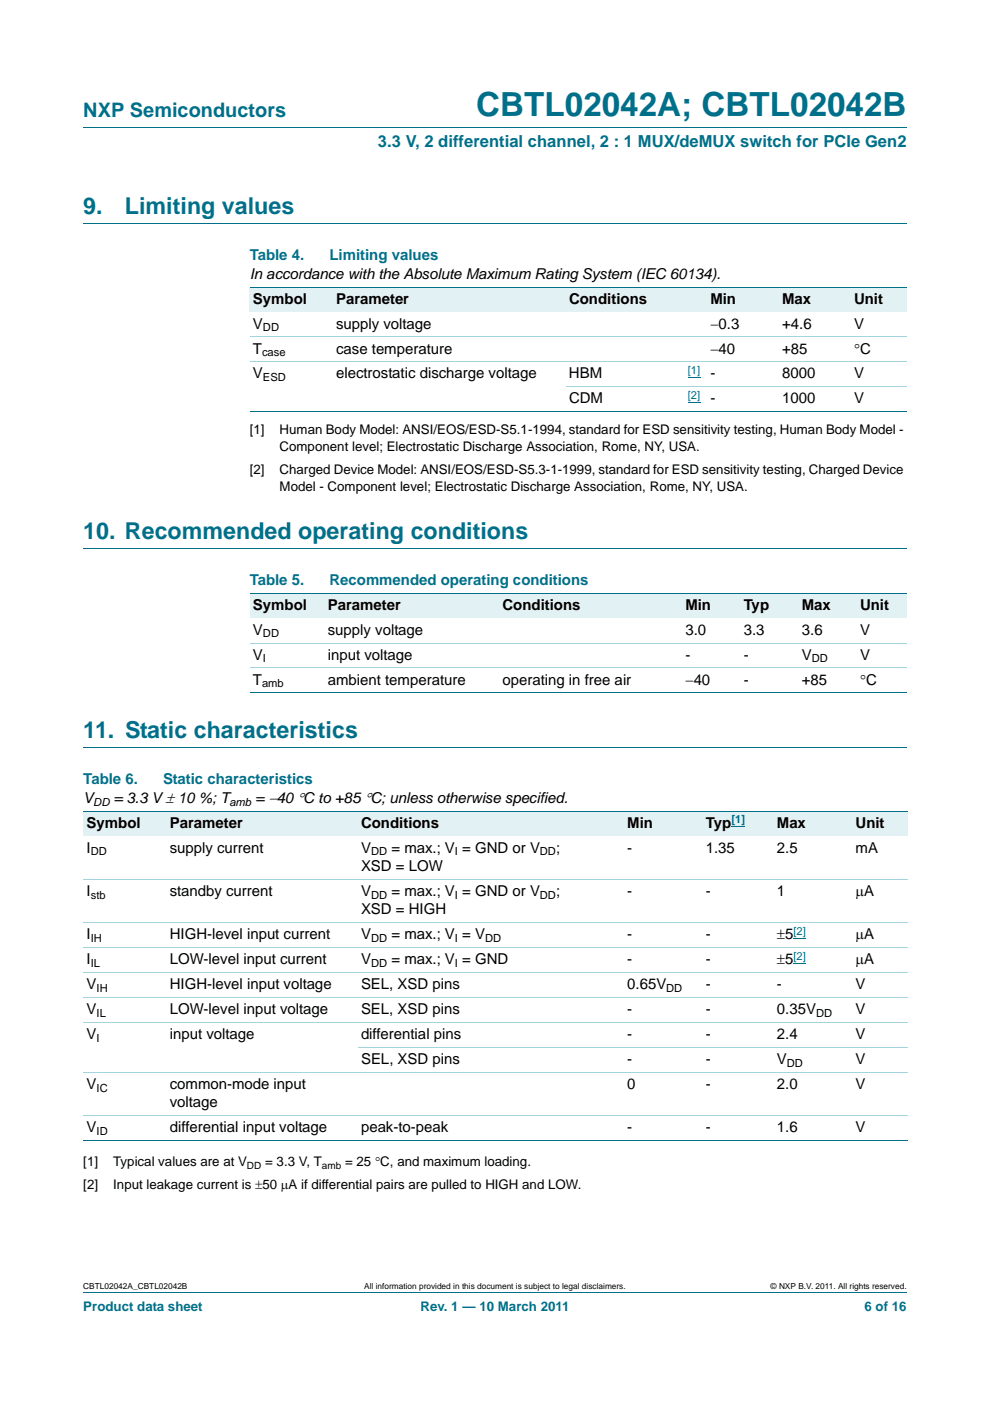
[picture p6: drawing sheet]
<svg xmlns="http://www.w3.org/2000/svg" width="210mm" height="297mm" viewBox="0 0 210 297" stroke-linecap="round" stroke-linejoin="round" font-family="sans-serif">
<defs><g id="words">
<text font-size="7" fill="#00708a" x="101" y="24.6">CBTL02042A; CBTL02042B</text>
<g font-size="4.9" fill="#00708a">
<text x="17.7" y="45.4">9.</text>
<text x="26.5" y="45.4">Limiting values</text>
<text x="17.7" y="114.2">10. Recommended operating conditions</text>
<text x="17.7" y="156.6">11. Static characteristics</text>
</g>
<text font-size="4.2" fill="#00708a" x="17.7" y="24.9">NXP Semiconductors</text>
<text font-size="3.5" fill="#00708a" x="80.2" y="31.1">3.3 V, 2 differential channel, 2 : 1 MUX/deMUX switch for PCIe Gen2</text>
<g font-size="3.2" fill="#00708a">
<text x="53" y="55.2">Table 4.</text>
<text x="69.9" y="55.2">Limiting values</text>
<text x="53" y="124">Table 5.</text>
<text x="69.9" y="124">Recommended operating conditions</text>
<text x="17.7" y="166.3">Table 6.</text>
<text x="34.6" y="166.3">Static characteristics</text>
</g>
<g font-size="3.2">
<text x="53" y="59.1">In accordance with the Absolute Maximum Rating System (IEC 60134).</text>
<text x="53.7" y="64.4">Symbol</text>
<text x="71.3" y="64.4">Parameter</text>
<text x="120.7" y="64.4">Conditions</text>
<text x="150.7" y="64.4">Min</text>
<text x="165.9" y="64.4">Max</text>
<text x="181.1" y="64.4">Unit</text>
<text x="53.7" y="69.7">V</text>
<text x="71.3" y="69.7">supply voltage</text>
<text x="150.7" y="69.7">−0.3</text>
<text x="165.9" y="69.7">+4.6</text>
<text x="181.1" y="69.7">V</text>
<text x="53.7" y="75">T</text>
<text x="71.3" y="75">case temperature</text>
<text x="150.7" y="75">−40</text>
<text x="165.9" y="75">+85</text>
<text x="181.1" y="75">°C</text>
<text x="53.7" y="80.2">V</text>
<text x="71.3" y="80.2">electrostatic discharge voltage</text>
<text x="120.7" y="80.2">HBM</text>
<text x="150.7" y="80.2">-</text>
<text x="165.9" y="80.2">8000</text>
<text x="181.1" y="80.2">V</text>
<text x="120.7" y="85.5">CDM</text>
<text x="150.7" y="85.5">-</text>
<text x="165.9" y="85.5">1000</text>
<text x="181.1" y="85.5">V</text>
<text x="53.7" y="129.3">Symbol</text>
<text x="69.5" y="129.3">Parameter</text>
<text x="106.6" y="129.3">Conditions</text>
<text x="145.4" y="129.3">Min</text>
<text x="157.7" y="129.3">Typ</text>
<text x="170.1" y="129.3">Max</text>
<text x="182.4" y="129.3">Unit</text>
<text x="53.7" y="134.6">V</text>
<text x="69.5" y="134.6">supply voltage</text>
<text x="145.4" y="134.6">3.0</text>
<text x="157.8" y="134.6">3.3</text>
<text x="170.1" y="134.6">3.6</text>
<text x="182.4" y="134.6">V</text>
<text x="53.7" y="139.9">V</text>
<text x="69.5" y="139.9">input voltage</text>
<text x="145.4" y="139.9">-</text>
<text x="157.7" y="139.9">-</text>
<text x="170.1" y="139.9">V</text>
<text x="182.4" y="139.9">V</text>
<text x="53.7" y="145.2">T</text>
<text x="69.5" y="145.2">ambient temperature</text>
<text x="106.6" y="145.2">operating in free air</text>
<text x="145.4" y="145.2">−40</text>
<text x="157.7" y="145.2">-</text>
<text x="170.1" y="145.2">+85</text>
<text x="182.4" y="145.2">°C</text>
<text x="17.7" y="170.2">V</text>
<text x="24.1" y="170.2">= 3.3 V± 10 %; T</text>
<text x="54.2" y="170.2">= −40 °C to +85 °C; unless otherwise specified.</text>
<text x="18.4" y="175.5">Symbol</text>
<text x="36" y="175.5">Parameter</text>
<text x="76.6" y="175.5">Conditions</text>
<text x="133" y="175.5">Min</text>
<text x="149.7" y="175.5">Typ</text>
<text x="164.8" y="175.5">Max</text>
<text x="181.5" y="175.5">Unit</text>
<text x="18.4" y="180.8">I</text>
<text x="36" y="180.8">supply current</text>
<text x="76.6" y="180.8">V</text>
<text x="76.6" y="184.7">XSD = LOW</text>
<text x="83" y="180.8">= max.; V = GND or V</text>
<text x="118" y="180.8">;</text>
<text x="133" y="180.8">-</text>
<text x="149.7" y="180.8">1.35</text>
<text x="164.8" y="180.8">2.5</text>
<text x="181.5" y="180.8">mA</text>
<text x="18.4" y="190">I</text>
<text x="36" y="190">standby current</text>
<text x="76.6" y="190">V</text>
<text x="83" y="190">= max.; V = GND or V</text>
<text x="118" y="190">;</text>
<text x="133" y="190">-</text>
<text x="149.7" y="190">-</text>
<text x="164.8" y="190">1</text>
<text x="181.5" y="190">μA</text>
<text x="76.6" y="193.8">XSD = HIGH</text>
<text x="18.4" y="199.1">I</text>
<text x="36" y="199.1">HIGH-level input current</text>
<text x="76.6" y="199.1">V</text>
<text x="83" y="199.1">= max.; V = V</text>
<text x="133" y="199.1">-</text>
<text x="149.7" y="199.1">-</text>
<text x="164.8" y="199.1">±5</text>
<text x="181.5" y="199.1">μA</text>
<text x="18.4" y="204.4">I</text>
<text x="18.4" y="209.7">V</text>
<text x="36" y="204.4">LOW-level input current</text>
<text x="36" y="209.7">HIGH-level input voltage</text>
<text x="76.6" y="209.7">SEL, XSD pins</text>
<text x="76.6" y="204.4">V</text>
<text x="83" y="204.4">= max.; V = GND</text>
<text x="133" y="204.4">-</text>
<text x="133" y="209.7">0.65V</text>
<text x="149.7" y="204.4">-</text>
<text x="149.7" y="209.7">-</text>
<text x="164.8" y="204.4">±5</text>
<text x="164.8" y="209.7">-</text>
<text x="181.5" y="204.4">μA</text>
<text x="181.5" y="209.7">V</text>
<text x="18.4" y="215">V</text>
<text x="36" y="215">LOW-level input voltage</text>
<text x="76.6" y="215">SEL, XSD pins</text>
<text x="133" y="215">-</text>
<text x="149.7" y="215">-</text>
<text x="164.8" y="215">0.35V</text>
<text x="181.5" y="215">V</text>
<text x="18.4" y="220.3">V</text>
<text x="36" y="220.3">input voltage</text>
<text x="76.6" y="220.3">differential pins</text>
<text x="133" y="220.3">-</text>
<text x="149.7" y="220.3">-</text>
<text x="164.8" y="220.3">2.4</text>
<text x="181.5" y="220.3">V</text>
<text x="76.6" y="225.6">SEL, XSD pins</text>
<text x="133.1" y="225.6">-</text>
<text x="149.7" y="225.6">-</text>
<text x="164.8" y="225.6">V</text>
<text x="181.5" y="225.6">V</text>
<text x="18.4" y="230.9">V</text>
<text x="36" y="230.9">common-mode input</text>
<text x="133" y="230.9">0</text>
<text x="149.7" y="230.9">-</text>
<text x="164.8" y="230.9">2.0</text>
<text x="181.5" y="230.9">V</text>
<text x="36" y="234.8">voltage</text>
<text x="18.4" y="240.1">V</text>
<text x="36" y="240.1">differential input voltage</text>
<text x="76.6" y="240.1">peak-to-peak</text>
<text x="133" y="240.1">-</text>
<text x="149.7" y="240.1">-</text>
<text x="164.8" y="240.1">1.6</text>
<text x="181.5" y="240.1">V</text>
</g>
<g font-size="2.8">
<text x="53" y="92">[1]</text>
<text x="59.3" y="95.5">Component level; Electrostatic Discharge Association, Rome, NY, USA.</text>
<text x="59.3" y="92">Human Body Model: ANSI/EOS/ESD-S5.1-1994, standard for ESD sensitivity testing, Human Body Model -</text>
<text x="53" y="100.5">[2]</text>
<text x="59.3" y="100.5">Charged Device Model: ANSI/EOS/ESD-S5.3-1-1999, standard for ESD sensitivity testing, Charged Device</text>
<text x="59.3" y="104">Model - Component level; Electrostatic Discharge Association, Rome, NY, USA.</text>
<text x="17.7" y="247.2">[1]</text>
<text x="24" y="247.2">Typical values are at V</text>
<text x="56.2" y="247.2">= 3.3 V, T</text>
<text x="73.2" y="247.2">= 25 °C, and maximum loading.</text>
<text x="17.7" y="252.2">[2]</text>
<text x="24" y="252.2">Input leakage current is ±50 μA if differential pairs are pulled to HIGH and LOW.</text>
</g>
<g font-size="2.8" fill="#00708a">
<text x="17.7" y="277.9">Product data sheet</text>
<text x="89.2" y="277.9">Rev. 1 — 10 March 2011</text>
<text x="183.4" y="277.9">6 of 16</text>
</g>
<g font-size="2.4">
<text x="55.8" y="70.2">DD</text>
<text x="55.6" y="75.5">case</text>
<text x="55.8" y="80.8">ESD</text>
<text x="55.8" y="135.1">DD</text>
<text x="55.8" y="140.4">I</text>
<text x="172.2" y="140.4">DD</text>
<text x="55.6" y="145.7">amb</text>
<text x="19.8" y="170.8">DD</text>
<text x="48.7" y="170.8">amb</text>
<text x="19.3" y="181.4">DD</text>
<text x="78.7" y="181.4">DD</text>
<text x="96.5" y="181.4">I</text>
<text x="114.5" y="181.4">DD</text>
<text x="19.3" y="190.5">stb</text>
<text x="78.7" y="190.5">DD</text>
<text x="96.5" y="190.5">I</text>
<text x="114.5" y="190.5">DD</text>
<text x="19.3" y="199.7">IH</text>
<text x="78.7" y="199.7">DD</text>
<text x="96.5" y="199.7">I</text>
<text x="102.9" y="199.7">DD</text>
<text x="19.3" y="205">IL</text>
<text x="78.7" y="205">DD</text>
<text x="96.5" y="205">I</text>
<text x="20.5" y="210.3">IH</text>
<text x="20.5" y="215.6">IL</text>
<text x="141.3" y="210.3">DD</text>
<text x="173.1" y="215.6">DD</text>
<text x="20.5" y="220.9">I</text>
<text x="166.9" y="226.2">DD</text>
<text x="20.5" y="231.5">IC</text>
<text x="20.5" y="240.6">ID</text>
</g>
<g font-size="2.4" fill="#00f">
<text x="145.9" y="79.3">[1]</text>
<text x="145.9" y="84.6">[2]</text>
<text x="155.1" y="174.6">[1]</text>
<text x="168.3" y="198.2">[2]</text>
<text x="168.3" y="203.5">[2]</text>
</g>
<g font-size="2.1">
<text x="52.4" y="247.8">DD</text>
<text x="68.3" y="247.8">amb</text>
</g>
<g font-size="1.8">
<text x="17.7" y="273.3">CBTL02042A_CBTL02042B</text>
<text x="77.2" y="273.3">All information provided in this document is subject to legal disclaimers.</text>
<text x="163.5" y="273.3">© NXP B.V. 2011. All rights reserved.</text>
</g>
</g></defs>
<path d="M17.7 27h174.6M17.7 47.4h174.6M17.7 116.2h174.6M17.7 158.6h174.6M17.7 273.9h174.6" fill="none" stroke="#00708a" stroke-width=".21"/>
<g fill="#e2f1f4">
<path d="M53 60.9h17.6v5.2h-17.6z"/>
<path d="M70.6 60.9h49.4v5.2h-49.4z"/>
<path d="M120 60.9h22.9v5.2h-22.9z"/>
<path d="M142.9 60.9h22.3v5.2h-22.3z"/>
<path d="M165.2 60.9h15.2v5.2h-15.2z"/>
<path d="M180.4 60.9h11.9v5.2h-11.9z"/>
</g>
<path d="M145.9 80h2.6M145.9 85.3h2.6" fill="none" stroke="#00f" stroke-width=".21"/>
<path d="M53 60.9h139.3M53 87.3h139.3" fill="none" stroke="#00708a" stroke-width=".21"/>
<path d="M53 71.4h139.3M53 76.7h139.3M120 82h72.3" fill="none" stroke="#a5d5dc" stroke-width=".21"/>
<g fill="#e2f1f4">
<path d="M53 125.8h15.8v5.2h-15.8z"/>
<path d="M68.8 125.8h37.1v5.2h-37.1z"/>
<path d="M105.9 125.8h31.7v5.2h-31.7z"/>
<path d="M137.6 125.8h19.4v5.2h-19.4z"/>
<path d="M157 125.8h12.4v5.2h-12.4z"/>
<path d="M169.4 125.8h12.3v5.2h-12.3z"/>
<path d="M181.7 125.8h10.6v5.2h-10.6z"/>
</g>
<path d="M53 125.8h139.3M53 146.9h139.3" fill="none" stroke="#00708a" stroke-width=".21"/>
<path d="M53 136.3h139.3M53 141.6h139.3" fill="none" stroke="#a5d5dc" stroke-width=".21"/>
<g fill="#e2f1f4">
<path d="M17.7 172h17.6v5.3h-17.6z"/>
<path d="M35.3 172h40.6v5.3h-40.6z"/>
<path d="M75.9 172h47.6v5.3h-47.6z"/>
<path d="M123.5 172h25.5v5.3h-25.5z"/>
<path d="M149 172h15.1v5.3h-15.1z"/>
</g>
<path d="M155.1 175.3h2.9" fill="none" stroke="#00f" stroke-width=".21"/>
<g fill="#e2f1f4">
<path d="M164.1 172h16.7v5.3h-16.7z"/>
<path d="M180.8 172h11.6v5.3h-11.6z"/>
</g>
<path d="M168.3 198.9h2.6M168.3 204.2h2.6" fill="none" stroke="#00f" stroke-width=".21"/>
<path d="M17.7 172h174.7M17.7 241.8h174.7" fill="none" stroke="#00708a" stroke-width=".21"/>
<path d="M17.7 186.4h174.7M17.7 195.6h174.7M17.7 200.9h174.7M17.7 206.2h174.7M17.7 211.5h174.7M17.7 216.8h174.7M17.7 227.4h174.7M17.7 236.5h174.7M75.9 222.1h116.5" fill="none" stroke="#a5d5dc" stroke-width=".21"/>
<use href="#words"/>
</svg>
